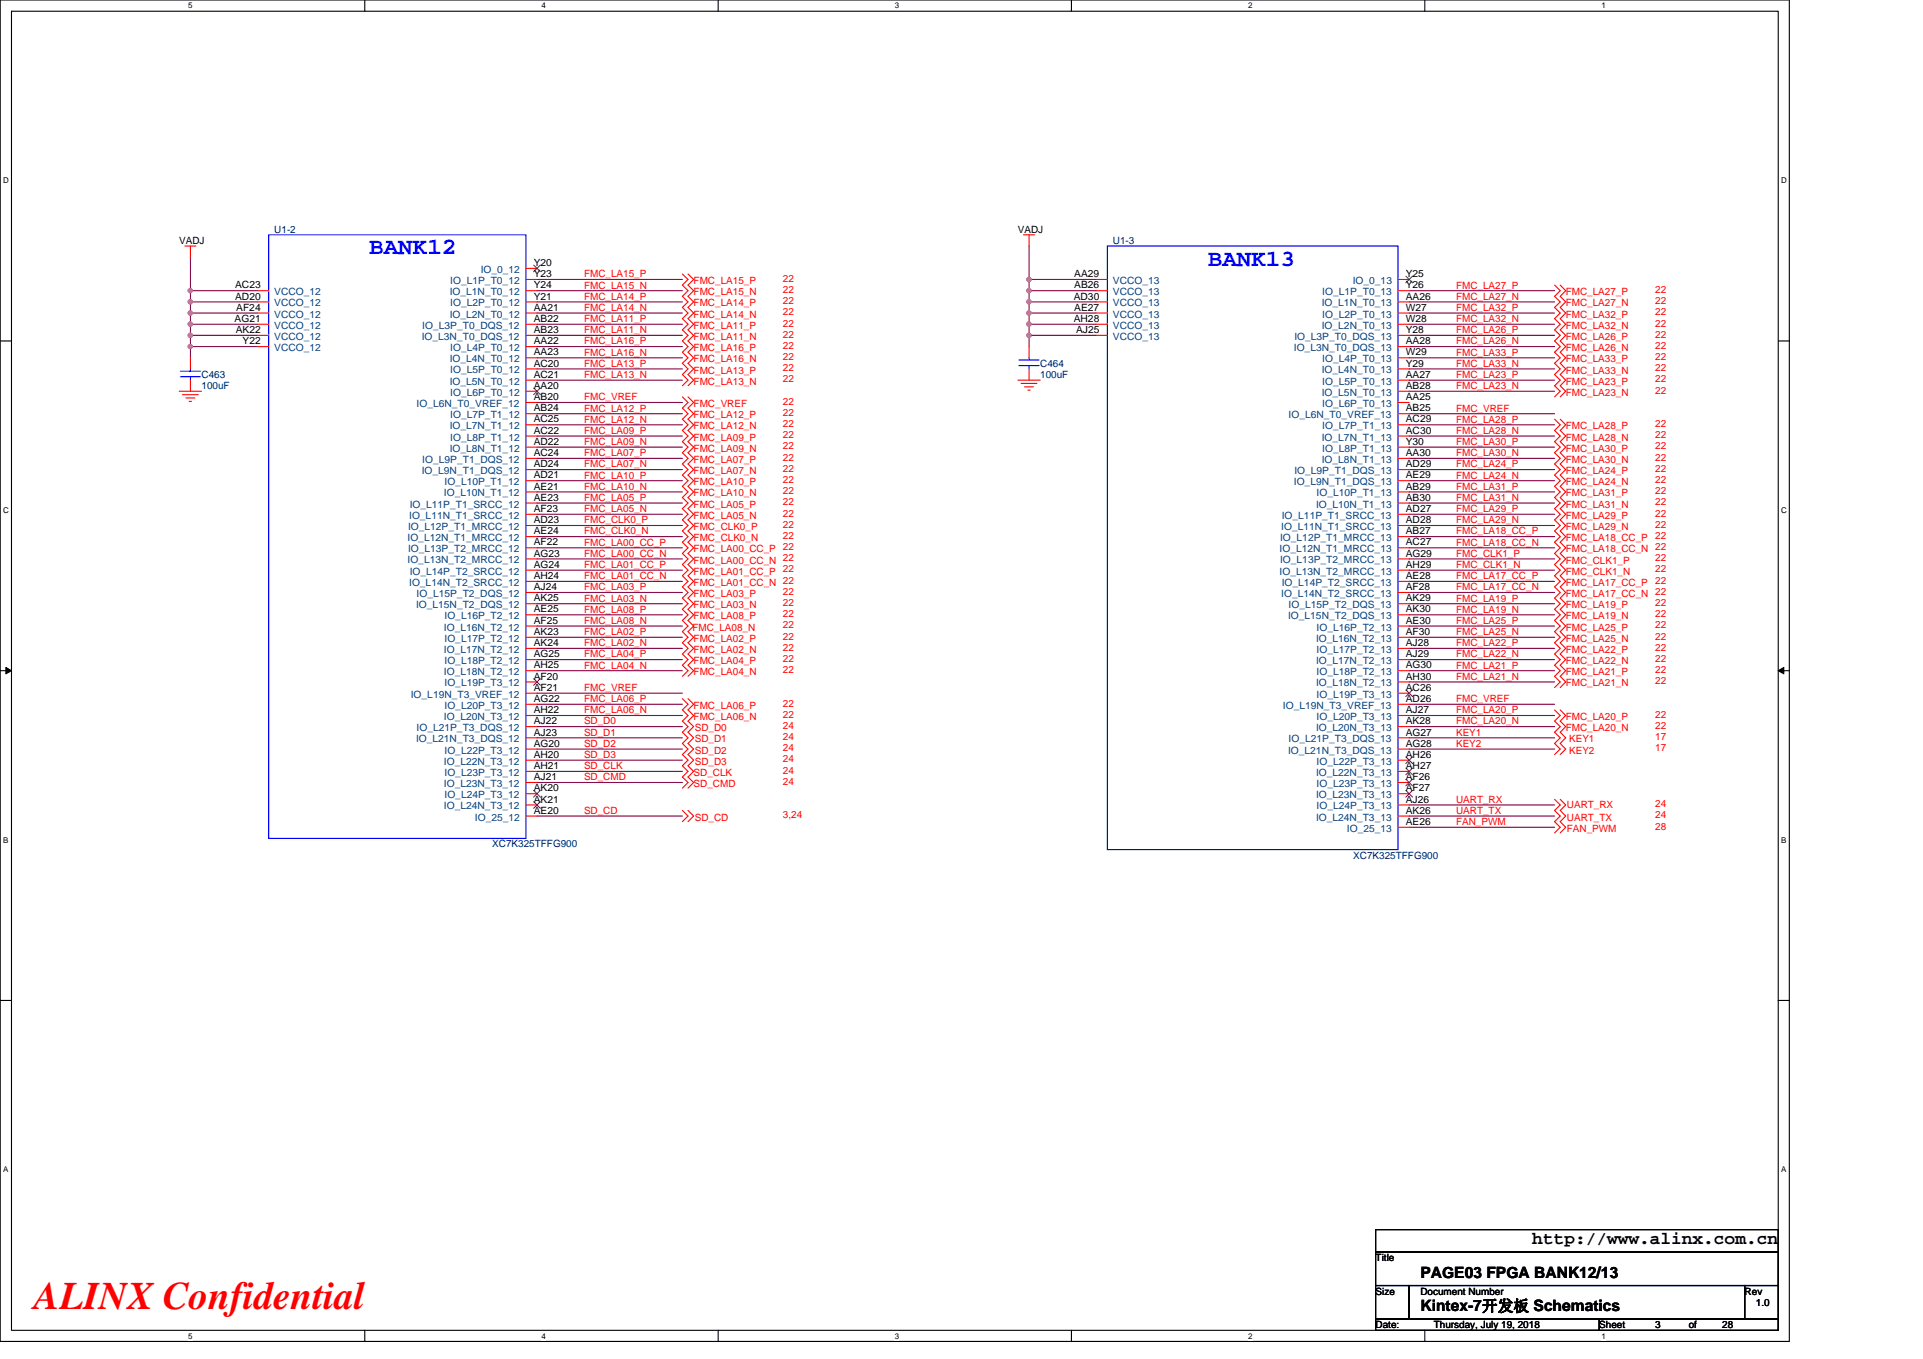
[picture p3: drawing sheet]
<svg xmlns="http://www.w3.org/2000/svg" width="297mm" height="210mm" viewBox="0 0 297 210" stroke-linecap="round" stroke-linejoin="round" font-family="sans-serif">
<defs><g id="words">
<text font-size="6" fill="#f00" x="5.2" y="202.3">ALINX Confidential</text>
<g font-size="3.6" fill="#00f">
<text x="57" y="39.3">BANK12</text>
<text x="186.6" y="41">BANK13</text>
</g>
<text font-size="2.8" x="236.7" y="192.3">http://www.alinx.com.cn</text>
<g font-size="2.4">
<text x="219.4" y="197.4">PAGE03 FPGA BANK12/13</text>
<text x="219.4" y="202.6">Kintex-7开发板 Schematics</text>
</g>
<g font-size="1.5" fill="#000080">
<text x="42.4" y="35.9">U1-2</text>
<text x="171.9" y="37.7">U1-3</text>
<text x="31.1" y="58.4">C463</text>
<text x="160.7" y="56.7">C464</text>
<text x="160.7" y="58.4">100uF</text>
<text x="31.1" y="60.1">100uF</text>
<text x="76" y="130.9">XC7K325TFFG900</text>
<text x="209" y="132.7">XC7K325TFFG900</text>
</g>
<g font-size="1.5">
<text x="157.2" y="35.9">VADJ</text>
<text x="27.7" y="37.7">VADJ</text>
<text x="82.4" y="41.1">Y20</text>
<text x="36.3" y="44.6">AC23</text>
<text x="36.3" y="46.3">AD20</text>
<text x="82.4" y="44.6">Y24</text>
<text x="82.4" y="42.8">Y23</text>
<text x="82.4" y="46.3">Y21</text>
<text x="165.9" y="46.3">AD30</text>
<text x="165.9" y="42.8">AA29</text>
<text x="165.9" y="44.6">AB26</text>
<text x="217.1" y="42.8">Y25</text>
<text x="217.1" y="44.6">Y26</text>
<text x="217.1" y="46.3">AA26</text>
<text x="36.2" y="49.7">AG21</text>
<text x="36.4" y="51.5">AK22</text>
<text x="36.5" y="48">AF24</text>
<text x="37.5" y="53.2">Y22</text>
<text x="82.4" y="48">AA21</text>
<text x="82.4" y="51.5">AB23</text>
<text x="82.4" y="53.2">AA22</text>
<text x="82.4" y="49.7">AB22</text>
<text x="165.9" y="49.7">AH28</text>
<text x="165.9" y="48">AE27</text>
<text x="166.2" y="51.5">AJ25</text>
<text x="217.1" y="48">W27</text>
<text x="217.1" y="49.7">W28</text>
<text x="217.1" y="51.5">Y28</text>
<text x="217.1" y="53.2">AA28</text>
<text x="82.4" y="54.9">AA23</text>
<text x="82.4" y="58.4">AC21</text>
<text x="82.4" y="56.6">AC20</text>
<text x="217.1" y="54.9">W29</text>
<text x="217.1" y="56.6">Y29</text>
<text x="217.1" y="58.4">AA27</text>
<text x="82.4" y="65.3">AC25</text>
<text x="82.4" y="61.8">AB20</text>
<text x="82.4" y="60.1">AA20</text>
<text x="82.4" y="63.6">AB24</text>
<text x="217.1" y="60.1">AB28</text>
<text x="217.1" y="61.8">AA25</text>
<text x="217.1" y="65.3">AC29</text>
<text x="217.1" y="63.6">AB25</text>
<text x="82.4" y="68.7">AD22</text>
<text x="82.4" y="67">AC22</text>
<text x="82.4" y="70.5">AC24</text>
<text x="217.1" y="67">AC30</text>
<text x="217.1" y="68.7">Y30</text>
<text x="217.1" y="70.5">AA30</text>
<text x="82.4" y="77.4">AE23</text>
<text x="82.4" y="75.6">AE21</text>
<text x="82.4" y="73.9">AD21</text>
<text x="82.4" y="72.2">AD24</text>
<text x="217.1" y="75.6">AB29</text>
<text x="217.1" y="77.4">AB30</text>
<text x="217.1" y="72.2">AD29</text>
<text x="217.1" y="73.9">AE29</text>
<text x="82.4" y="80.8">AD23</text>
<text x="82.4" y="79.1">AF23</text>
<text x="82.4" y="82.6">AE24</text>
<text x="217.1" y="82.6">AB27</text>
<text x="217.1" y="80.8">AD28</text>
<text x="217.1" y="79.1">AD27</text>
<text x="82.4" y="84.3">AF22</text>
<text x="82.4" y="89.5">AH24</text>
<text x="82.4" y="87.7">AG24</text>
<text x="82.4" y="86">AG23</text>
<text x="217.1" y="84.3">AC27</text>
<text x="217.1" y="86">AG29</text>
<text x="217.1" y="87.7">AH29</text>
<text x="217.1" y="89.5">AE28</text>
<text x="82.4" y="94.6">AE25</text>
<text x="82.4" y="92.9">AK25</text>
<text x="82.4" y="91.2">AJ24</text>
<text x="217.1" y="91.2">AF28</text>
<text x="217.1" y="94.6">AK30</text>
<text x="217.1" y="92.9">AK29</text>
<text x="82.4" y="96.4">AF25</text>
<text x="82.4" y="99.8">AK24</text>
<text x="82.4" y="98.1">AK23</text>
<text x="82.4" y="101.6">AG25</text>
<text x="217.1" y="96.4">AE30</text>
<text x="217.1" y="98.1">AF30</text>
<text x="217.1" y="99.8">AJ28</text>
<text x="217.1" y="101.6">AJ29</text>
<text x="82.4" y="103.3">AH25</text>
<text x="82.4" y="105">AF20</text>
<text x="82.4" y="106.7">AF21</text>
<text x="217.1" y="103.3">AG30</text>
<text x="217.1" y="105">AH30</text>
<text x="217.1" y="106.7">AC26</text>
<text x="82.4" y="110.2">AH22</text>
<text x="82.4" y="108.5">AG22</text>
<text x="82.4" y="113.6">AJ23</text>
<text x="82.4" y="111.9">AJ22</text>
<text x="217.1" y="108.5">AD26</text>
<text x="217.1" y="110.2">AJ27</text>
<text x="217.1" y="111.9">AK28</text>
<text x="217.1" y="113.6">AG27</text>
<text x="82.4" y="117.1">AH20</text>
<text x="82.4" y="115.4">AG20</text>
<text x="82.4" y="118.8">AH21</text>
<text x="217.1" y="115.4">AG28</text>
<text x="217.1" y="117.1">AH26</text>
<text x="217.1" y="118.8">AH27</text>
<text x="82.4" y="125.7">AE20</text>
<text x="82.4" y="120.5">AJ21</text>
<text x="82.4" y="124">AK21</text>
<text x="82.4" y="122.3">AK20</text>
<text x="217.1" y="120.5">AF26</text>
<text x="217.1" y="122.3">AF27</text>
<text x="217.1" y="124">AJ26</text>
<text x="217.1" y="125.7">AK26</text>
<text x="217.1" y="127.5">AE26</text>
<text x="212.5" y="194.9">Title</text>
<text x="212.5" y="200">Size</text>
<text x="219.4" y="200">Document Number</text>
<text x="269.5" y="200">Rev</text>
<text x="271.2" y="201.8">1.0</text>
<text x="212.5" y="205.2">Date:</text>
<text x="221.5" y="205.2">Thursday, July 19, 2018</text>
<text x="247" y="205.2">Sheet</text>
<text x="255.7" y="205.2">3</text>
<text x="260.9" y="205.2">of</text>
<text x="266" y="205.2">28</text>
</g>
<g font-size="1.5" fill="#004080">
<text x="42.4" y="45.6">VCCO_12</text>
<text x="42.4" y="47.3">VCCO_12</text>
<text x="69.5" y="45.6">IO_L1N_T0_12</text>
<text x="69.6" y="43.9">IO_L1P_T0_12</text>
<text x="69.6" y="47.3">IO_L2P_T0_12</text>
<text x="74.2" y="42.2">IO_0_12</text>
<text x="171.9" y="43.9">VCCO_13</text>
<text x="171.9" y="45.6">VCCO_13</text>
<text x="171.9" y="47.3">VCCO_13</text>
<text x="204.2" y="47.3">IO_L1N_T0_13</text>
<text x="204.3" y="45.6">IO_L1P_T0_13</text>
<text x="209" y="43.9">IO_0_13</text>
<text x="42.4" y="49.1">VCCO_12</text>
<text x="42.4" y="50.8">VCCO_12</text>
<text x="42.4" y="52.5">VCCO_12</text>
<text x="65.1" y="52.5">IO_L3N_T0_DQS_12</text>
<text x="65.2" y="50.8">IO_L3P_T0_DQS_12</text>
<text x="69.5" y="49.1">IO_L2N_T0_12</text>
<text x="171.9" y="49.1">VCCO_13</text>
<text x="171.9" y="50.8">VCCO_13</text>
<text x="171.9" y="52.5">VCCO_13</text>
<text x="199.9" y="52.5">IO_L3P_T0_DQS_13</text>
<text x="204.2" y="50.8">IO_L2N_T0_13</text>
<text x="204.3" y="49.1">IO_L2P_T0_13</text>
<text x="42.4" y="54.3">VCCO_12</text>
<text x="69.5" y="56">IO_L4N_T0_12</text>
<text x="69.5" y="59.4">IO_L5N_T0_12</text>
<text x="69.6" y="54.3">IO_L4P_T0_12</text>
<text x="69.6" y="57.7">IO_L5P_T0_12</text>
<text x="199.9" y="54.3">IO_L3N_T0_DQS_13</text>
<text x="204.2" y="57.7">IO_L4N_T0_13</text>
<text x="204.3" y="56">IO_L4P_T0_13</text>
<text x="204.3" y="59.4">IO_L5P_T0_13</text>
<text x="64.3" y="62.9">IO_L6N_T0_VREF_12</text>
<text x="69.6" y="61.2">IO_L6P_T0_12</text>
<text x="69.6" y="64.6">IO_L7P_T1_12</text>
<text x="199" y="64.6">IO_L6N_T0_VREF_13</text>
<text x="204.2" y="61.2">IO_L5N_T0_13</text>
<text x="204.3" y="62.9">IO_L6P_T0_13</text>
<text x="65.2" y="71.5">IO_L9P_T1_DQS_12</text>
<text x="69.5" y="66.3">IO_L7N_T1_12</text>
<text x="69.5" y="69.8">IO_L8N_T1_12</text>
<text x="69.6" y="68.1">IO_L8P_T1_12</text>
<text x="204.2" y="68.1">IO_L7N_T1_13</text>
<text x="204.2" y="71.5">IO_L8N_T1_13</text>
<text x="204.3" y="66.3">IO_L7P_T1_13</text>
<text x="204.3" y="69.8">IO_L8P_T1_13</text>
<text x="65.1" y="73.3">IO_L9N_T1_DQS_12</text>
<text x="68.6" y="76.7">IO_L10N_T1_12</text>
<text x="68.7" y="75">IO_L10P_T1_12</text>
<text x="199.9" y="75">IO_L9N_T1_DQS_13</text>
<text x="199.9" y="73.3">IO_L9P_T1_DQS_13</text>
<text x="203.4" y="76.7">IO_L10P_T1_13</text>
<text x="62.9" y="83.6">IO_L12N_T1_MRCC_12</text>
<text x="63" y="81.9">IO_L12P_T1_MRCC_12</text>
<text x="63.2" y="80.2">IO_L11N_T1_SRCC_12</text>
<text x="63.3" y="78.4">IO_L11P_T1_SRCC_12</text>
<text x="197.7" y="83.6">IO_L12P_T1_MRCC_13</text>
<text x="197.9" y="81.9">IO_L11N_T1_SRCC_13</text>
<text x="198" y="80.2">IO_L11P_T1_SRCC_13</text>
<text x="203.3" y="78.4">IO_L10N_T1_13</text>
<text x="62.9" y="87.1">IO_L13N_T2_MRCC_12</text>
<text x="63" y="85.3">IO_L13P_T2_MRCC_12</text>
<text x="63.3" y="88.8">IO_L14P_T2_SRCC_12</text>
<text x="197.7" y="85.3">IO_L12N_T1_MRCC_13</text>
<text x="197.7" y="88.8">IO_L13N_T2_MRCC_13</text>
<text x="197.7" y="87.1">IO_L13P_T2_MRCC_13</text>
<text x="63.2" y="90.5">IO_L14N_T2_SRCC_12</text>
<text x="64.3" y="94">IO_L15N_T2_DQS_12</text>
<text x="64.3" y="92.2">IO_L15P_T2_DQS_12</text>
<text x="68.7" y="95.7">IO_L16P_T2_12</text>
<text x="197.9" y="92.2">IO_L14N_T2_SRCC_13</text>
<text x="198" y="90.5">IO_L14P_T2_SRCC_13</text>
<text x="199" y="95.7">IO_L15N_T2_DQS_13</text>
<text x="199" y="94">IO_L15P_T2_DQS_13</text>
<text x="68.6" y="97.4">IO_L16N_T2_12</text>
<text x="68.6" y="100.9">IO_L17N_T2_12</text>
<text x="68.7" y="99.2">IO_L17P_T2_12</text>
<text x="203.3" y="99.2">IO_L16N_T2_13</text>
<text x="203.4" y="97.4">IO_L16P_T2_13</text>
<text x="203.4" y="100.9">IO_L17P_T2_13</text>
<text x="63.5" y="107.8">IO_L19N_T3_VREF_12</text>
<text x="68.6" y="104.3">IO_L18N_T2_12</text>
<text x="68.7" y="102.6">IO_L18P_T2_12</text>
<text x="68.7" y="106.1">IO_L19P_T3_12</text>
<text x="203.3" y="102.6">IO_L17N_T2_13</text>
<text x="203.3" y="106.1">IO_L18N_T2_13</text>
<text x="203.4" y="104.3">IO_L18P_T2_13</text>
<text x="203.4" y="107.8">IO_L19P_T3_13</text>
<text x="64.3" y="113">IO_L21P_T3_DQS_12</text>
<text x="68.6" y="111.3">IO_L20N_T3_12</text>
<text x="68.7" y="109.5">IO_L20P_T3_12</text>
<text x="198.2" y="109.5">IO_L19N_T3_VREF_13</text>
<text x="203.3" y="113">IO_L20N_T3_13</text>
<text x="203.4" y="111.3">IO_L20P_T3_13</text>
<text x="64.3" y="114.7">IO_L21N_T3_DQS_12</text>
<text x="68.6" y="118.2">IO_L22N_T3_12</text>
<text x="68.7" y="116.4">IO_L22P_T3_12</text>
<text x="68.7" y="119.9">IO_L23P_T3_12</text>
<text x="199" y="116.4">IO_L21N_T3_DQS_13</text>
<text x="199" y="114.7">IO_L21P_T3_DQS_13</text>
<text x="203.3" y="119.9">IO_L22N_T3_13</text>
<text x="203.4" y="118.2">IO_L22P_T3_13</text>
<text x="68.6" y="121.6">IO_L23N_T3_12</text>
<text x="68.6" y="125.1">IO_L24N_T3_12</text>
<text x="68.7" y="123.3">IO_L24P_T3_12</text>
<text x="203.3" y="123.3">IO_L23N_T3_13</text>
<text x="203.4" y="121.6">IO_L23P_T3_13</text>
<text x="203.4" y="125.1">IO_L24P_T3_13</text>
<text x="73.4" y="126.8">IO_25_12</text>
<text x="203.3" y="126.8">IO_L24N_T3_13</text>
<text x="208.1" y="128.5">IO_25_13</text>
</g>
<g font-size="1.5" fill="#f00">
<text x="90.2" y="44.6">FMC_LA15_N</text>
<text x="90.2" y="42.8">FMC_LA15_P</text>
<text x="90.2" y="46.3">FMC_LA14_P</text>
<text x="107.1" y="43.9">FMC_LA15_P</text>
<text x="107.1" y="45.6">FMC_LA15_N</text>
<text x="107.1" y="47.3">FMC_LA14_P</text>
<text x="120.9" y="43.5">22</text>
<text x="120.9" y="45.3">22</text>
<text x="120.9" y="47">22</text>
<text x="224.9" y="44.6">FMC_LA27_P</text>
<text x="224.9" y="46.3">FMC_LA27_N</text>
<text x="241.8" y="45.6">FMC_LA27_P</text>
<text x="241.8" y="47.3">FMC_LA27_N</text>
<text x="255.7" y="45.3">22</text>
<text x="255.7" y="47">22</text>
<text x="90.2" y="51.5">FMC_LA11_N</text>
<text x="90.2" y="49.8">FMC_LA11_P</text>
<text x="90.2" y="53.2">FMC_LA16_P</text>
<text x="90.2" y="48">FMC_LA14_N</text>
<text x="107.1" y="50.8">FMC_LA11_P</text>
<text x="107.1" y="52.5">FMC_LA11_N</text>
<text x="107.1" y="49.1">FMC_LA14_N</text>
<text x="120.9" y="50.5">22</text>
<text x="120.9" y="52.2">22</text>
<text x="120.9" y="53.9">22</text>
<text x="120.9" y="48.7">22</text>
<text x="224.9" y="51.5">FMC_LA26_P</text>
<text x="224.9" y="53.2">FMC_LA26_N</text>
<text x="224.9" y="49.8">FMC_LA32_N</text>
<text x="224.9" y="48">FMC_LA32_P</text>
<text x="241.8" y="52.5">FMC_LA26_P</text>
<text x="241.8" y="49.1">FMC_LA32_P</text>
<text x="241.8" y="50.8">FMC_LA32_N</text>
<text x="255.7" y="52.2">22</text>
<text x="255.7" y="53.9">22</text>
<text x="255.7" y="48.7">22</text>
<text x="255.7" y="50.5">22</text>
<text x="90.2" y="54.9">FMC_LA16_N</text>
<text x="90.2" y="56.7">FMC_LA13_P</text>
<text x="90.2" y="58.4">FMC_LA13_N</text>
<text x="107.1" y="54.3">FMC_LA16_P</text>
<text x="107.1" y="56">FMC_LA16_N</text>
<text x="107.1" y="57.7">FMC_LA13_P</text>
<text x="107.1" y="59.4">FMC_LA13_N</text>
<text x="120.9" y="55.6">22</text>
<text x="120.9" y="57.4">22</text>
<text x="120.9" y="59.1">22</text>
<text x="224.9" y="58.4">FMC_LA23_P</text>
<text x="224.9" y="54.9">FMC_LA33_P</text>
<text x="224.9" y="56.7">FMC_LA33_N</text>
<text x="241.8" y="59.4">FMC_LA23_P</text>
<text x="241.8" y="54.3">FMC_LA26_N</text>
<text x="241.8" y="56">FMC_LA33_P</text>
<text x="241.8" y="57.7">FMC_LA33_N</text>
<text x="255.7" y="59.1">22</text>
<text x="255.7" y="55.6">22</text>
<text x="255.7" y="57.4">22</text>
<text x="90.2" y="61.8">FMC_VREF</text>
<text x="90.2" y="63.6">FMC_LA12_P</text>
<text x="90.2" y="65.3">FMC_LA12_N</text>
<text x="107.1" y="62.9">FMC_VREF</text>
<text x="107.1" y="64.6">FMC_LA12_P</text>
<text x="120.9" y="62.5">22</text>
<text x="120.9" y="64.3">22</text>
<text x="120.9" y="66">22</text>
<text x="224.9" y="63.6">FMC_VREF</text>
<text x="224.9" y="60.1">FMC_LA23_N</text>
<text x="224.9" y="65.3">FMC_LA28_P</text>
<text x="241.8" y="61.2">FMC_LA23_N</text>
<text x="255.7" y="60.8">22</text>
<text x="255.7" y="66">22</text>
<text x="90.2" y="67">FMC_LA09_P</text>
<text x="90.2" y="68.7">FMC_LA09_N</text>
<text x="90.2" y="70.5">FMC_LA07_P</text>
<text x="107.1" y="68.1">FMC_LA09_P</text>
<text x="107.1" y="69.8">FMC_LA09_N</text>
<text x="107.1" y="71.5">FMC_LA07_P</text>
<text x="107.1" y="66.4">FMC_LA12_N</text>
<text x="120.9" y="67.7">22</text>
<text x="120.9" y="69.4">22</text>
<text x="120.9" y="71.2">22</text>
<text x="224.9" y="67">FMC_LA28_N</text>
<text x="224.9" y="70.5">FMC_LA30_N</text>
<text x="224.9" y="68.7">FMC_LA30_P</text>
<text x="241.8" y="66.4">FMC_LA28_P</text>
<text x="241.8" y="68.1">FMC_LA28_N</text>
<text x="241.8" y="69.8">FMC_LA30_P</text>
<text x="241.8" y="71.5">FMC_LA30_N</text>
<text x="255.7" y="67.7">22</text>
<text x="255.7" y="69.4">22</text>
<text x="255.7" y="71.2">22</text>
<text x="90.2" y="73.9">FMC_LA10_P</text>
<text x="90.2" y="75.7">FMC_LA10_N</text>
<text x="90.2" y="77.4">FMC_LA05_P</text>
<text x="90.2" y="72.2">FMC_LA07_N</text>
<text x="107.1" y="75">FMC_LA10_P</text>
<text x="107.1" y="76.7">FMC_LA10_N</text>
<text x="107.1" y="73.3">FMC_LA07_N</text>
<text x="120.9" y="74.6">22</text>
<text x="120.9" y="76.4">22</text>
<text x="120.9" y="72.9">22</text>
<text x="224.9" y="73.9">FMC_LA24_N</text>
<text x="224.9" y="72.2">FMC_LA24_P</text>
<text x="224.9" y="75.7">FMC_LA31_P</text>
<text x="224.9" y="77.4">FMC_LA31_N</text>
<text x="241.8" y="73.3">FMC_LA24_P</text>
<text x="241.8" y="75">FMC_LA24_N</text>
<text x="241.8" y="76.7">FMC_LA31_P</text>
<text x="255.7" y="72.9">22</text>
<text x="255.7" y="74.6">22</text>
<text x="255.7" y="76.4">22</text>
<text x="90.2" y="80.9">FMC_CLK0_P</text>
<text x="90.2" y="82.6">FMC_CLK0_N</text>
<text x="90.2" y="79.1">FMC_LA05_N</text>
<text x="107.1" y="81.9">FMC_CLK0_P</text>
<text x="107.1" y="83.6">FMC_CLK0_N</text>
<text x="107.1" y="78.4">FMC_LA05_P</text>
<text x="107.1" y="80.2">FMC_LA05_N</text>
<text x="120.9" y="81.6">22</text>
<text x="120.9" y="83.3">22</text>
<text x="120.9" y="78.1">22</text>
<text x="120.9" y="79.8">22</text>
<text x="224.9" y="79.1">FMC_LA29_P</text>
<text x="224.9" y="80.9">FMC_LA29_N</text>
<text x="224.9" y="82.6">FMC_LA18_CC_P</text>
<text x="241.8" y="80.2">FMC_LA29_P</text>
<text x="241.8" y="81.9">FMC_LA29_N</text>
<text x="241.8" y="78.4">FMC_LA31_N</text>
<text x="241.8" y="83.6">FMC_LA18_CC_P</text>
<text x="255.7" y="79.8">22</text>
<text x="255.7" y="81.6">22</text>
<text x="255.7" y="78.1">22</text>
<text x="255.7" y="83.3">22</text>
<text x="90.2" y="84.3">FMC_LA00_CC_P</text>
<text x="90.2" y="86">FMC_LA00_CC_N</text>
<text x="90.2" y="87.8">FMC_LA01_CC_P</text>
<text x="90.2" y="89.5">FMC_LA01_CC_N</text>
<text x="107.1" y="85.3">FMC_LA00_CC_P</text>
<text x="107.1" y="87.1">FMC_LA00_CC_N 22</text>
<text x="107.1" y="88.8">FMC_LA01_CC_P</text>
<text x="120.9" y="85">22</text>
<text x="120.9" y="88.5">22</text>
<text x="224.9" y="89.5">FMC_LA17_CC_P</text>
<text x="224.9" y="86">FMC_CLK1_P</text>
<text x="224.9" y="87.8">FMC_CLK1_N</text>
<text x="224.9" y="84.3">FMC_LA18_CC_N</text>
<text x="241.8" y="87.1">FMC_CLK1_P</text>
<text x="241.8" y="88.8">FMC_CLK1_N</text>
<text x="241.8" y="85.3">FMC_LA18_CC_N 22</text>
<text x="255.7" y="86.7">22</text>
<text x="255.7" y="88.5">22</text>
<text x="90.2" y="94.7">FMC_LA08_P</text>
<text x="90.2" y="91.2">FMC_LA03_P</text>
<text x="90.2" y="92.9">FMC_LA03_N</text>
<text x="107.1" y="90.5">FMC_LA01_CC_N 22</text>
<text x="107.1" y="95.7">FMC_LA08_P</text>
<text x="107.1" y="92.3">FMC_LA03_P</text>
<text x="107.1" y="94">FMC_LA03_N</text>
<text x="120.9" y="95.4">22</text>
<text x="120.9" y="91.9">22</text>
<text x="120.9" y="93.6">22</text>
<text x="224.9" y="94.7">FMC_LA19_N</text>
<text x="224.9" y="92.9">FMC_LA19_P</text>
<text x="224.9" y="91.2">FMC_LA17_CC_N</text>
<text x="241.8" y="94">FMC_LA19_P</text>
<text x="241.8" y="95.7">FMC_LA19_N</text>
<text x="241.8" y="90.5">FMC_LA17_CC_P</text>
<text x="241.8" y="92.3">FMC_LA17_CC_N 22</text>
<text x="255.7" y="93.6">22</text>
<text x="255.7" y="95.4">22</text>
<text x="255.7" y="90.2">22</text>
<text x="90.2" y="98.1">FMC_LA02_P</text>
<text x="90.2" y="99.8">FMC_LA02_N</text>
<text x="90.2" y="101.6">FMC_LA04_P</text>
<text x="90.2" y="96.4">FMC_LA08_N</text>
<text x="107" y="97.4">FMC_LA08_N</text>
<text x="107.1" y="99.2">FMC_LA02_P</text>
<text x="107.1" y="100.9">FMC_LA02_N</text>
<text x="120.9" y="97.1">22</text>
<text x="120.9" y="98.8">22</text>
<text x="120.9" y="100.5">22</text>
<text x="224.9" y="99.8">FMC_LA22_P</text>
<text x="224.9" y="101.6">FMC_LA22_N</text>
<text x="224.9" y="96.4">FMC_LA25_P</text>
<text x="224.9" y="98.1">FMC_LA25_N</text>
<text x="241.8" y="100.9">FMC_LA22_P</text>
<text x="241.8" y="97.4">FMC_LA25_P</text>
<text x="241.8" y="99.2">FMC_LA25_N</text>
<text x="255.7" y="100.5">22</text>
<text x="255.7" y="97.1">22</text>
<text x="255.7" y="98.8">22</text>
<text x="90.2" y="106.8">FMC_VREF</text>
<text x="90.2" y="103.3">FMC_LA04_N</text>
<text x="107.1" y="102.6">FMC_LA04_P</text>
<text x="107.1" y="104.4">FMC_LA04_N</text>
<text x="120.9" y="102.3">22</text>
<text x="120.9" y="104">22</text>
<text x="224.9" y="105">FMC_LA21_N</text>
<text x="224.9" y="103.3">FMC_LA21_P</text>
<text x="241.8" y="102.6">FMC_LA22_N</text>
<text x="241.8" y="104.4">FMC_LA21_P</text>
<text x="241.8" y="106.1">FMC_LA21_N</text>
<text x="255.7" y="102.3">22</text>
<text x="255.7" y="104">22</text>
<text x="255.7" y="105.7">22</text>
<text x="90.2" y="111.9">SD_D0</text>
<text x="90.2" y="113.7">SD_D1</text>
<text x="90.2" y="108.5">FMC_LA06_P</text>
<text x="90.2" y="110.2">FMC_LA06_N</text>
<text x="107.1" y="109.5">FMC_LA06_P</text>
<text x="107.1" y="111.3">FMC_LA06_N</text>
<text x="107.3" y="113">SD_D0</text>
<text x="120.9" y="112.6">24</text>
<text x="120.9" y="109.2">22</text>
<text x="120.9" y="110.9">22</text>
<text x="224.9" y="108.5">FMC_VREF</text>
<text x="224.9" y="113.7">KEY1</text>
<text x="224.9" y="110.2">FMC_LA20_P</text>
<text x="224.9" y="111.9">FMC_LA20_N</text>
<text x="241.8" y="111.3">FMC_LA20_P</text>
<text x="241.8" y="113">FMC_LA20_N</text>
<text x="255.7" y="110.9">22</text>
<text x="255.7" y="112.6">22</text>
<text x="90.2" y="118.9">SD_CLK</text>
<text x="90.2" y="117.1">SD_D3</text>
<text x="90.2" y="115.4">SD_D2</text>
<text x="107.1" y="119.9">SD_CLK</text>
<text x="107.3" y="116.4">SD_D2</text>
<text x="107.3" y="114.7">SD_D1</text>
<text x="107.3" y="118.2">SD_D3</text>
<text x="120.9" y="116.1">24</text>
<text x="120.9" y="114.4">24</text>
<text x="120.9" y="117.8">24</text>
<text x="120.9" y="119.5">24</text>
<text x="224.9" y="115.4">KEY2</text>
<text x="242.4" y="114.7">KEY1</text>
<text x="242.4" y="116.4">KEY2</text>
<text x="255.7" y="114.4">17</text>
<text x="255.7" y="116.1">17</text>
<text x="90.2" y="120.6">SD_CMD</text>
<text x="90.2" y="125.8">SD_CD</text>
<text x="107.1" y="121.6">SD_CMD</text>
<text x="120.9" y="121.3">24</text>
<text x="224.9" y="125.8">UART_TX</text>
<text x="224.9" y="124">UART_RX</text>
<text x="242" y="124.9">UART_RX</text>
<text x="255.7" y="124.7">24</text>
<text x="107.3" y="126.8">SD_CD</text>
<text x="120.9" y="126.4">3,24</text>
<text x="224.9" y="127.5">FAN_PWM</text>
<text x="242" y="126.8">UART_TX</text>
<text x="242" y="128.5">FAN_PWM</text>
<text x="255.7" y="126.4">24</text>
<text x="255.7" y="128.2">28</text>
</g>
<g font-size="1.2">
<text x="29.1" y="1.3">5</text>
<text x="83.6" y="1.3">4</text>
<text x="138.2" y="1.3">3</text>
<text x="192.8" y="1.3">2</text>
<text x="247.4" y="1.3">1</text>
<text x=".5" y="28.3">D</text>
<text x="275.1" y="28.3">D</text>
<text x=".5" y="79.2">C</text>
<text x="275.1" y="79.2">C</text>
<text x=".5" y="130.2">B</text>
<text x="275.1" y="130.2">B</text>
<text x=".5" y="181.1">A</text>
<text x="275.1" y="181.1">A</text>
<text x="29.1" y="206.8">5</text>
<text x="83.6" y="206.8">4</text>
<text x="138.2" y="206.8">3</text>
<text x="192.8" y="206.8">2</text>
<text x="247.4" y="206.8">1</text>
</g>
</g></defs>
<path d="M0 0h276.4v207.3h-276.4zM1.8 1.7h272.9v203.8h-272.9z" fill="none" stroke="#000" stroke-width=".17"/>
<g fill="#fff">
<path d="M29.1 .2h.6v1.4h-.6z"/>
<path d="M29.1 205.7h.6v1.4h-.6z"/>
</g>
<path d="M56.3 0v1.7M56.3 205.5v1.8" fill="none" stroke="#000" stroke-width=".17"/>
<g fill="#fff">
<path d="M83.6 .2h.7v1.4h-.7z"/>
<path d="M83.6 205.7h.7v1.4h-.7z"/>
</g>
<path d="M110.9 0v1.7M110.9 205.5v1.8" fill="none" stroke="#000" stroke-width=".17"/>
<g fill="#fff">
<path d="M138.2 .2h.7v1.4h-.7z"/>
<path d="M138.2 205.7h.7v1.4h-.7z"/>
</g>
<path d="M165.5 0v1.7M165.5 205.5v1.8" fill="none" stroke="#000" stroke-width=".17"/>
<g fill="#fff">
<path d="M192.8 .2h.6v1.4h-.6z"/>
<path d="M192.8 205.7h.6v1.4h-.6z"/>
</g>
<path d="M220.1 0v1.7M220.1 205.5v1.8" fill="none" stroke="#000" stroke-width=".17"/>
<g fill="#fff">
<path d="M247.4 .2h.6v1.4h-.6z"/>
<path d="M247.4 205.7h.6v1.4h-.6z"/>
<path d="M.5 27.2h.8v1.4h-.8z"/>
<path d="M275.1 27.2h.9v1.4h-.9z"/>
<path d="M.5 78.1h.8v1.4h-.8z"/>
<path d="M275.1 78.1h.9v1.4h-.9z"/>
</g>
<path d="M0 52.7h1.8M274.7 52.7h1.7" fill="none" stroke="#000" stroke-width=".17"/>
<g fill="#fff">
<path d="M.5 129.1h.8v1.4h-.8z"/>
<path d="M275.1 129.1h.8v1.4h-.8z"/>
</g>
<path d="M0 103.6h1.8M274.7 103.6h1.7" fill="none" stroke="#000" stroke-width=".17"/>
<path d="M.9 103.1l.9 .5-.9 .5zM274.7 103.6l.8-.5v1z" fill="#000" stroke="#000" stroke-width=".15"/>
<g fill="#fff">
<path d="M.5 180h.8v1.4h-.8z"/>
<path d="M275.1 180h.8v1.4h-.8z"/>
</g>
<path d="M0 154.6h1.8M274.7 154.6h1.7M212.5 190h62.2v3.5h-62.2zM212.5 193.5h62.2v5.1h-62.2zM212.5 198.6h5.2v5.2h-5.2zM217.7 198.6h51.8v5.2h-51.8zM269.5 198.6h5.2v5.2h-5.2zM212.5 203.8h34.5v1.7h-34.5zM247 203.8h27.7v1.7h-27.7z" fill="none" stroke="#000" stroke-width=".17"/>
<g fill="none" stroke="#800040" stroke-width=".17">
<path d="M29.4 39.7v5.2h10.4M159 38v5.2h10.3M29.4 53.6v1.7M29.4 44.9v1.8h10.4M29.4 46.7v1.7h10.4M29.4 48.4v1.7h10.4M29.4 50.1v1.7h10.4M29.4 51.8v1.8h10.4M82.9 44.9h22.5M82.9 43.2h22.5M82.9 51.8h22.5M82.9 50.1h22.5"/>
<path d="M82.9 57h22.5M82.9 58.7h22.5M82.9 46.7h22.5M82.9 48.4h22.5M82.9 53.6h22.5M82.9 55.3h22.5M159 43.2v1.7h10.3M159 44.9v1.8h10.3M159 46.7v1.7h10.3M159 48.4v1.7h10.3M159 50.1v1.7h10.3M159 51.8v1.8"/>
<path d="M217.7 58.7h22.4M217.7 51.8h22.4M217.7 53.6h22.4M217.7 44.9h22.4M217.7 46.7h22.4M217.7 55.3h22.4M217.7 57h22.4M217.7 50.1h22.4M217.7 48.4h22.4M82.9 62.2h22.5M82.9 74.3h22.5M82.9 76h22.5"/>
<path d="M82.9 77.7h22.5M82.9 79.5h22.5M82.9 67.4h22.5M82.9 69.1h22.5M82.9 70.8h22.5M82.9 72.6h22.5M82.9 63.9h22.5M82.9 65.6h22.5M217.7 63.9h22.4M217.7 60.5h22.4M217.7 74.3h22.4M217.7 72.6h22.4"/>
<path d="M217.7 65.6h22.4M217.7 67.4h22.4M217.7 79.5h22.4M217.7 76h22.4M217.7 77.7h22.4M217.7 70.8h22.4M217.7 69.1h22.4M82.9 81.2h22.5M82.9 82.9h22.5M82.9 88.1h22.5M82.9 89.8h22.5M82.9 98.5h22.5"/>
<path d="M82.9 84.6h22.5M82.9 86.4h22.5M82.9 95h22.5M82.9 96.7h22.5M82.9 91.5h22.5M82.9 93.3h22.5M217.7 81.2h22.4M217.7 95h22.4M217.7 93.3h22.4M217.7 96.7h22.4M217.7 98.5h22.4M217.7 91.5h22.4"/>
<path d="M217.7 89.8h22.4M217.7 82.9h22.4M217.7 84.6h22.4M217.7 86.4h22.4M217.7 88.1h22.4M82.9 107.1h22.5M82.9 112.3h22.5M82.9 114h22.5M82.9 119.2h22.5M82.9 117.5h22.5M82.9 115.7h22.5M82.9 100.2h22.5"/>
<path d="M82.9 101.9h22.5M82.9 103.6h22.5M82.9 108.8h22.5M82.9 110.6h22.5M217.7 108.8h22.4M217.7 114h22.4M217.7 115.7h22.4M217.7 100.2h22.4M217.7 101.9h22.4M217.7 110.6h22.4M217.7 112.3h22.4M217.7 105.4h22.4"/>
<path d="M217.7 103.6h22.4M82.9 120.9h22.5M82.9 126.1h22.5M217.7 127.8h22.4M217.7 126.1h22.4M217.7 124.4h22.4"/>
</g>
<g fill="#f0f" stroke="#f0f" stroke-width=".17">
<circle cx="29.4" cy="44.9" r=".33"/>
<circle cx="29.4" cy="53.5" r=".33"/>
<circle cx="29.4" cy="46.6" r=".34"/>
<circle cx="29.4" cy="48.4" r=".34"/>
<circle cx="29.4" cy="50.1" r=".34"/>
<circle cx="29.4" cy="51.8" r=".34"/>
<circle cx="158.9" cy="43.2" r=".34"/>
<circle cx="158.9" cy="51.8" r=".34"/>
<circle cx="158.9" cy="44.9" r=".33"/>
<circle cx="158.9" cy="46.6" r=".34"/>
<circle cx="158.9" cy="48.4" r=".34"/>
<circle cx="158.9" cy="50.1" r=".34"/>
</g>
<g fill="none" stroke="#f00" stroke-width=".17">
<path d="M28.6 38h1.7M29.4 38v1.7M158.1 36.3h1.7M159 36.3v1.7M29.4 55.3v1.7M29.4 58.7v1.8M39.8 44.9h1.7M39.8 46.7h1.7M39.8 48.4h1.7M39.8 50.1h1.7M39.8 51.8h1.7M39.8 53.6h1.7"/>
<path d="M81.2 41.5h1.7M81.2 43.2h1.7M81.2 44.9h1.7M81.2 46.7h1.7M81.2 48.4h1.7M81.2 50.1h1.7M81.2 51.8h1.7M81.2 53.6h1.7M81.2 55.3h1.7M81.2 57h1.7M81.2 58.7h1.7M105.4 42.3l.9 .9-.9 .8 .9 .9-.9 .9 .9 .9-.9 .8 .9 .9-.9 .8 .9 .9-.9 .9 .9 .8-.9 .9 .9 .9-.9 .8 .9 .9-.9 .8 .9 .9-.9 .9 .9 .8-.9 .9"/>
<path d="M106.3 42.3l.8 .9-.8 .8 .8 .9-.8 .9 .8 .9-.8 .8 .8 .9-.8 .8 .8 .9-.8 .9 .8 .8-.8 .9 .8 .9-.8 .8 .8 .9-.8 .8 .8 .9-.8 .9 .8 .8-.8 .9M157.2 58.7h3.5M157.7 59.2h2.5M158.3 59.8h1.3M159 53.6v1.7M159 57v1.7M169.3 43.2h1.7M169.3 44.9h1.7M169.3 46.7h1.7M169.3 48.4h1.7M169.3 50.1h1.7M169.3 51.8h1.7"/>
<path d="M215.9 43.2h1.8M215.9 44.9h1.8M215.9 46.7h1.8M215.9 48.4h1.8M215.9 50.1h1.8M215.9 51.8h1.8M215.9 53.6h1.8M215.9 55.3h1.8M215.9 57h1.8M215.9 58.7h1.8M240.1 44l.9 .9-.9 .9 .9 .9-.9 .8 .9 .9-.9 .8 .9 .9-.9 .9 .9 .8-.9 .9 .9 .9-.9 .8 .9 .9-.9 .8 .9 .9-.9 .9 .9 .8-.9 .9 .9 .9-.9 .8M241 44l.8 .9-.8 .9 .8 .9-.8 .8 .8 .9-.8 .8 .8 .9-.8 .9 .8 .8-.8 .9 .8 .9-.8 .8 .8 .9-.8 .8 .8 .9-.8 .9 .8 .8-.8 .9 .8 .9-.8 .8"/>
<path d="M27.7 60.5h3.4M28.2 61h2.4M28.7 61.5h1.4M29.2 62h.4M81.2 60.5h1.7M81.2 62.2h1.7M81.2 63.9h1.7M81.2 65.6h1.7M81.2 67.4h1.7M81.2 69.1h1.7M81.2 70.8h1.7M81.2 72.6h1.7"/>
<path d="M81.2 74.3h1.7M81.2 76h1.7M81.2 77.7h1.7M81.2 79.5h1.7M105.4 61.3l.9 .9-.9 .9 .9 .8-.9 .9 .9 .8-.9 .9 .9 .9-.9 .8 .9 .9-.9 .9 .9 .8-.9 .9 .9 .9-.9 .8 .9 .9-.9 .8 .9 .9-.9 .9 .9 .8-.9 .9 .9 .9-.9 .8 .9 .9-.9 .8 .9 .9-.9 .9 .9 .8-.9 .9 .9 .9-.9 .8 .9 .9-.9 .9 .9 .8-.9 .9 .9 .8-.9 .9 .9 .9-.9 .8 .9 .9-.9 .9 .9 .8-.9 .9 .9 .9-.9 .8 .9 .9-.9 .8 .9 .9-.9 .9 .9 .8-.9 .9M106.3 61.3l.8 .9-.8 .9 .8 .8-.8 .9 .8 .8-.8 .9 .8 .9-.8 .8 .8 .9-.8 .9 .8 .8-.8 .9 .8 .9-.8 .8 .8 .9-.8 .8 .8 .9-.8 .9 .8 .8-.8 .9 .8 .9-.8 .8 .8 .9-.8 .8 .8 .9-.8 .9 .8 .8-.8 .9 .8 .9-.8 .8 .8 .9-.8 .9 .8 .8-.8 .9 .8 .8-.8 .9 .8 .9-.8 .8 .8 .9-.8 .9 .8 .8-.8 .9 .8 .9-.8 .8 .8 .9-.8 .8 .8 .9-.8 .9 .8 .8-.8 .9M158.8 60.3h.3M215.9 60.5h1.8M215.9 62.2h1.8M215.9 63.9h1.8M215.9 65.6h1.8M215.9 67.4h1.8"/>
<path d="M215.9 69.1h1.8M215.9 70.8h1.8M215.9 72.6h1.8M215.9 74.3h1.8M215.9 76h1.8M215.9 77.7h1.8M215.9 79.5h1.8M240.1 64.8l.9 .8-.9 .9 .9 .9-.9 .8 .9 .9-.9 .9 .9 .8-.9 .9 .9 .9-.9 .8 .9 .9-.9 .8 .9 .9-.9 .9 .9 .8-.9 .9 .9 .9-.9 .8 .9 .9-.9 .8 .9 .9-.9 .9 .9 .8-.9 .9 .9 .9-.9 .8 .9 .9-.9 .9 .9 .8-.9 .9 .9 .8-.9 .9 .9 .9-.9 .8 .9 .9-.9 .9 .9 .8-.9 .9 .9 .9-.9 .8 .9 .9-.9 .8 .9 .9-.9 .9 .9 .8-.9 .9 .9 .9-.9 .8M241 64.8l.8 .8-.8 .9 .8 .9-.8 .8 .8 .9-.8 .9 .8 .8-.8 .9 .8 .9-.8 .8 .8 .9-.8 .8 .8 .9-.8 .9 .8 .8-.8 .9 .8 .9-.8 .8 .8 .9-.8 .8 .8 .9-.8 .9 .8 .8-.8 .9 .8 .9-.8 .8 .8 .9-.8 .9 .8 .8-.8 .9 .8 .8-.8 .9 .8 .9-.8 .8 .8 .9-.8 .9 .8 .8-.8 .9 .8 .9-.8 .8 .8 .9-.8 .8 .8 .9-.8 .9 .8 .8-.8 .9 .8 .9-.8 .8M81.2 81.2h1.7M81.2 82.9h1.7M81.2 84.6h1.7"/>
<path d="M81.2 86.4h1.7M81.2 88.1h1.7M81.2 89.8h1.7M81.2 91.5h1.7M81.2 93.3h1.7M81.2 95h1.7M81.2 96.7h1.7M81.2 98.5h1.7M215.9 81.2h1.8M215.9 82.9h1.8M215.9 84.6h1.8M215.9 86.4h1.8"/>
<path d="M215.9 88.1h1.8M215.9 89.8h1.8M215.9 91.5h1.8M215.9 93.3h1.8M215.9 95h1.8M215.9 96.7h1.8M215.9 98.5h1.8M81.2 100.2h1.7M81.2 101.9h1.7M81.2 103.6h1.7M81.2 105.4h1.7M81.2 107.1h1.7"/>
<path d="M81.2 108.8h1.7M81.2 110.6h1.7M81.2 112.3h1.7M81.2 114h1.7M81.2 115.7h1.7M81.2 117.5h1.7M81.2 119.2h1.7M105.4 107.9l.9 .9-.9 .9 .9 .9-.9 .8 .9 .9-.9 .8 .9 .9-.9 .9 .9 .8-.9 .9 .9 .9-.9 .8 .9 .9-.9 .9 .9 .8-.9 .9M106.3 107.9l.8 .9-.8 .9 .8 .9-.8 .8 .8 .9-.8 .8 .8 .9-.8 .9 .8 .8-.8 .9 .8 .9-.8 .8 .8 .9-.8 .9 .8 .8-.8 .9M215.9 100.2h1.8M215.9 101.9h1.8M215.9 103.6h1.8"/>
<path d="M215.9 105.4h1.8M215.9 107.1h1.8M215.9 108.8h1.8M215.9 110.6h1.8M215.9 112.3h1.8M215.9 114h1.8M215.9 115.7h1.8M215.9 117.5h1.8M215.9 119.2h1.8M240.1 109.7l.9 .9-.9 .8 .9 .9-.9 .8 .9 .9-.9 .9 .9 .8-.9 .9M241 109.7l.8 .9-.8 .8 .8 .9-.8 .8 .8 .9-.8 .9 .8 .8-.8 .9M81.2 120.9h1.7"/>
<path d="M81.2 122.6h1.7M81.2 124.4h1.7M81.2 126.1h1.7M105.4 125.2l.9 .9-.9 .9M106.3 125.2l.8 .9-.8 .9M215.9 120.9h1.8M215.9 122.6h1.8M215.9 124.4h1.8M215.9 126.1h1.8M215.9 127.8h1.8M240.1 123.5l.9 .9-.9 .8 .9 .9-.9 .9 .9 .8-.9 .9M241 123.5l.8 .9-.8 .8 .8 .9-.8 .9 .8 .8-.8 .9"/>
</g>
<path d="M41.5 36.3h39.7v93.2h-39.7zM171 38h44.9v93.3h-44.9zM27.9 58.2h3.1M27.9 57.4h3.1M29.4 57v.4M29.4 58.2v.5M157.4 56.5h3.1M157.4 55.6h3.1M159 55.3v.3M159 56.5v.5" fill="none" stroke="#00f" stroke-width=".17"/>
<g fill="none" stroke="#804000" stroke-width=".15">
<path d="M82.4 41l1.1 1M82.4 59.9l1.1 1.1M83.5 41l-1.1 1M83.5 59.9l-1.1 1.1M217.2 42.7l1 1M218.2 42.7l-1.1 1M82.4 104.9l1.1 1M83.5 104.9l-1.1 1M217.2 106.6l1 1M217.2 116.9l1 1.1M217.2 118.7l1 1M218.2 106.6l-1.1 1"/>
<path d="M218.2 116.9l-1.1 1.1M218.2 118.7l-1.1 1M82.4 122.1l1.1 1.1M82.4 123.9l1.1 1M83.5 122.1l-1.1 1.1M83.5 123.9l-1.1 1M217.2 120.4l1 1M217.2 122.1l1 1.1M218.2 120.4l-1.1 1M218.2 122.1l-1.1 1.1"/>
</g>
<use href="#words"/>
</svg>
